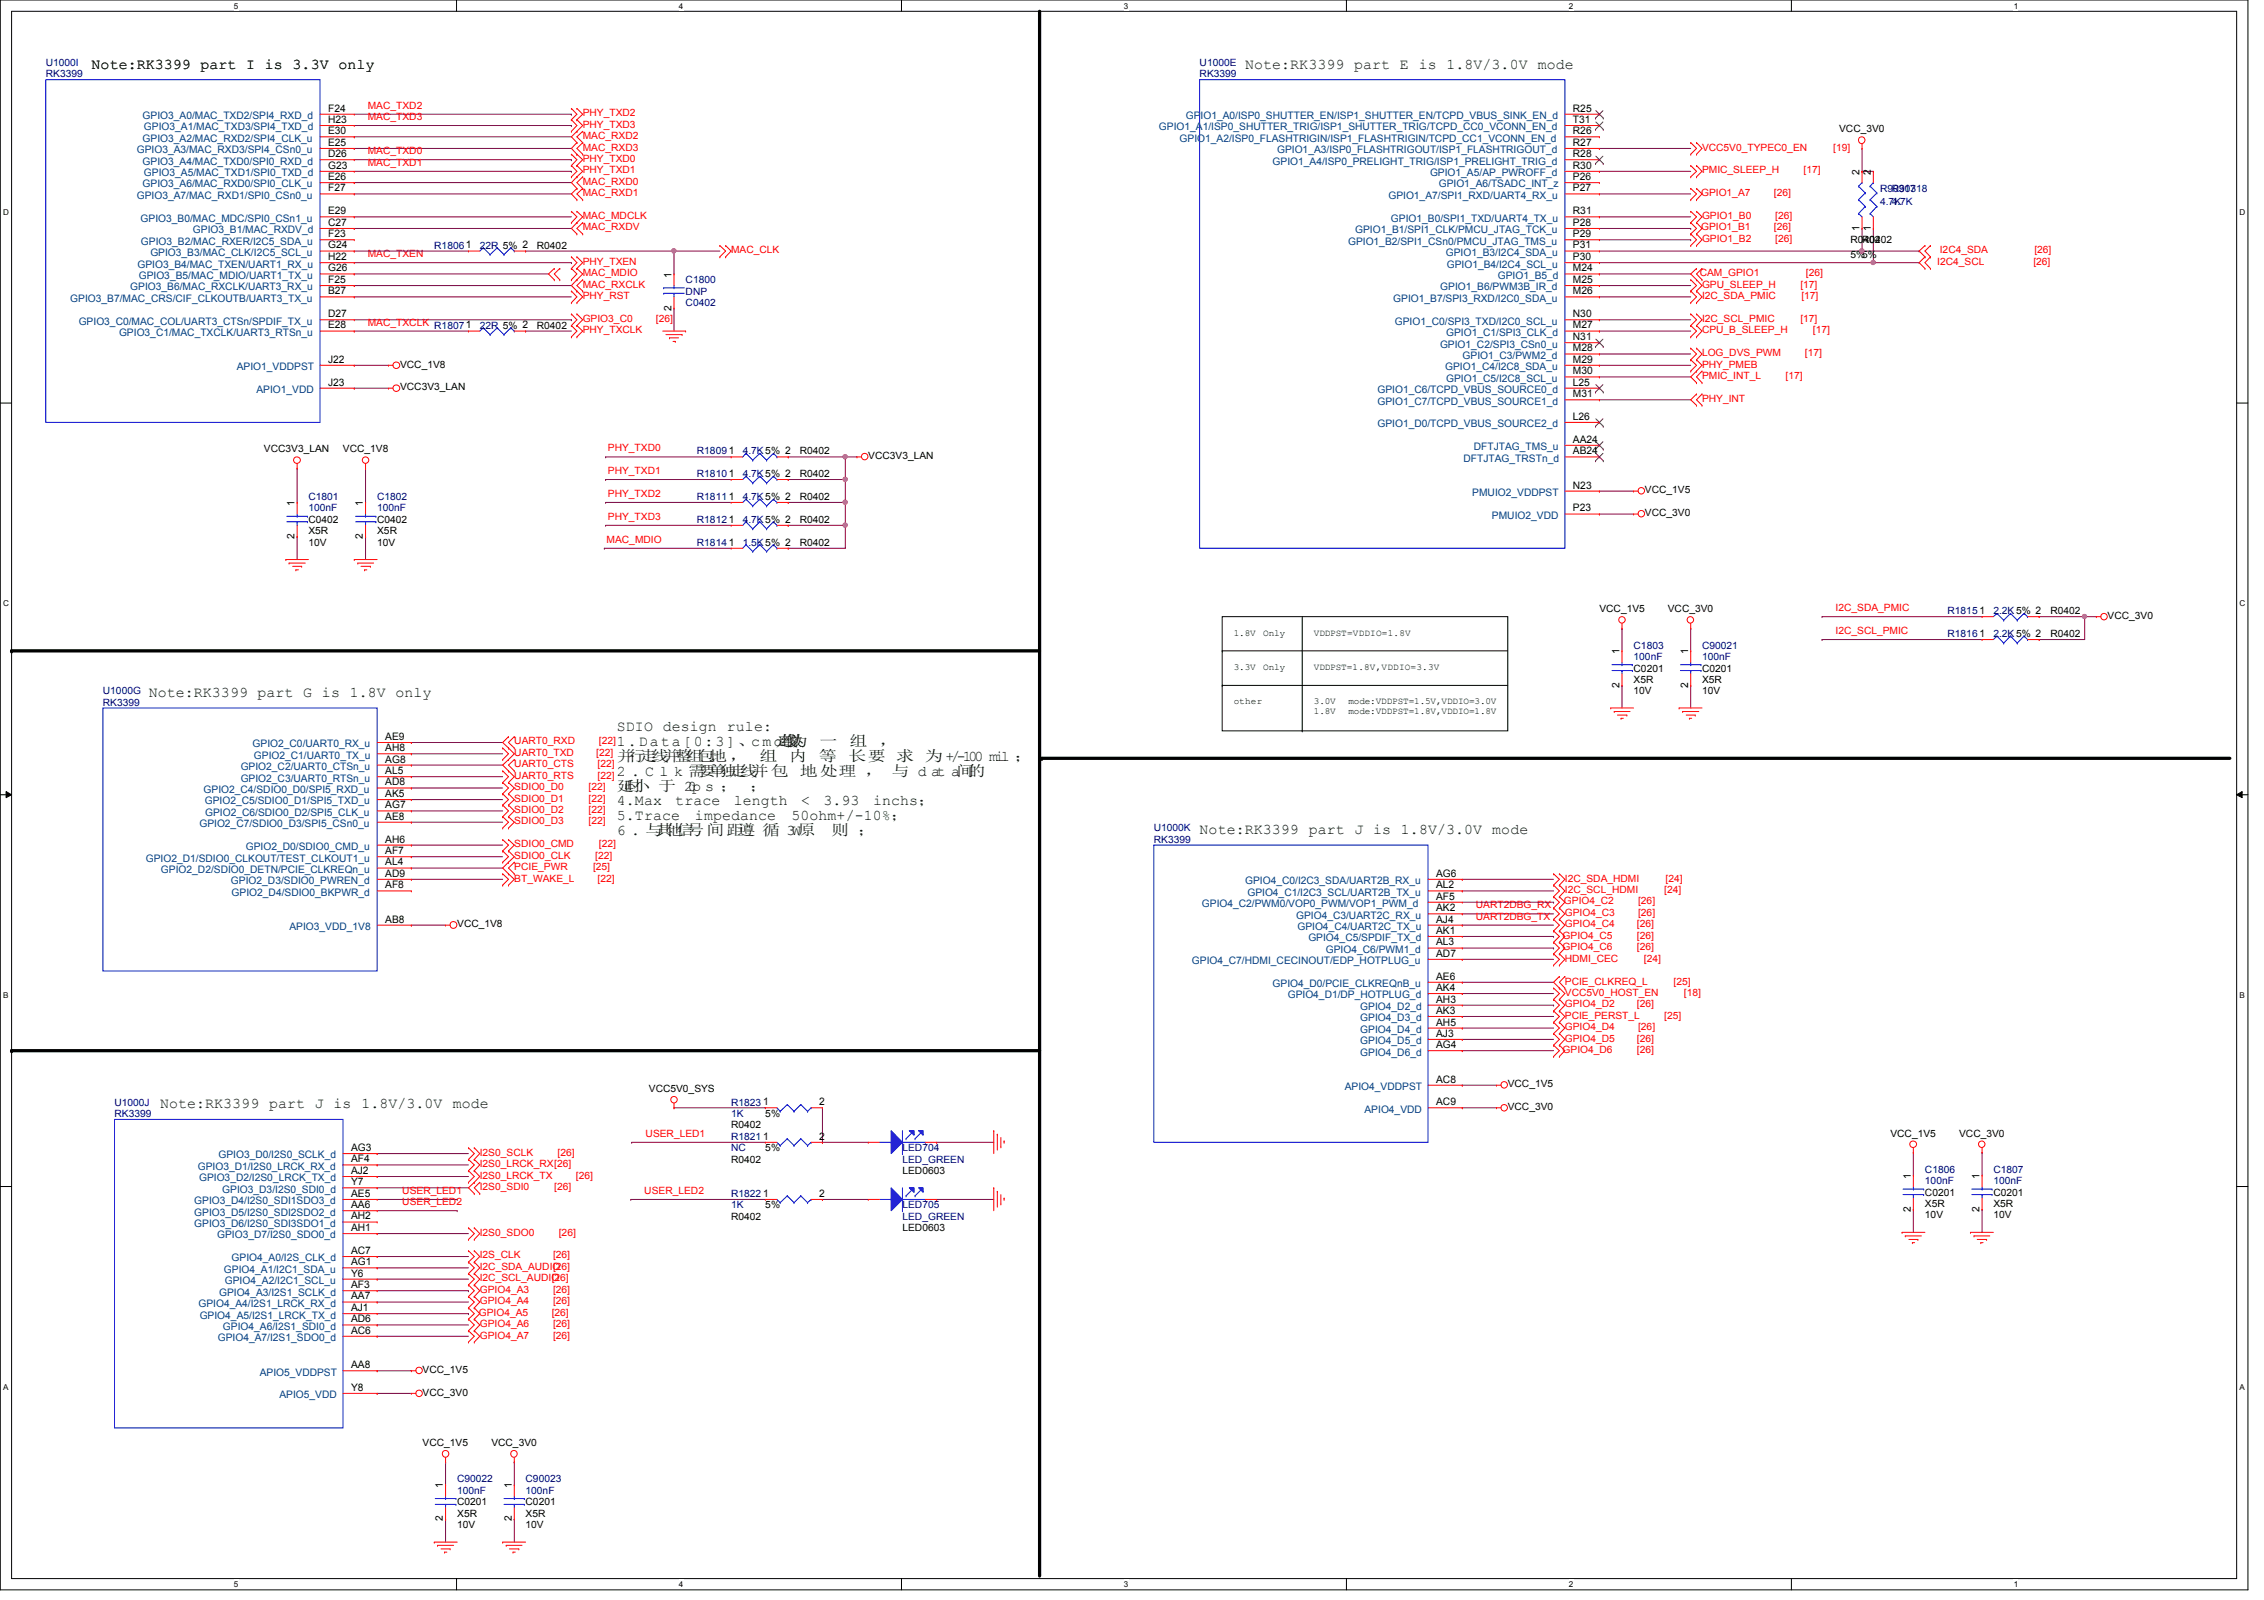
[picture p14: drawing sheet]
<svg xmlns="http://www.w3.org/2000/svg" width="297mm" height="210mm" viewBox="0 0 297 210" stroke-linecap="round" stroke-linejoin="round" font-family="sans-serif">
<defs><g id="words">
<g font-size="1.9" fill="#004000">
<text x="12" y="9">Note:RK3399 part I is 3.3V only</text>
<text x="163.4" y="9">Note:RK3399 part E is 1.8V/3.0V mode</text>
<text x="19.5" y="91.4">Note:RK3399 part G is 1.8V only</text>
<text x="80.9" y="95.9">SDIO design rule:</text>
<text x="80.9" y="97.9">1.Data[0:3]、cmd走走</text>
<text x="80.9" y="101.8">2 . C l k 需 需 走 并并</text>
<text x="80.9" y="99.8">并</text>
<text x="82.4" y="99.8">并走走并并走并并 ，</text>
<text x="91.6" y="101.8">组 需 走</text>
<text x="99.6" y="99.8">走</text>
<text x="102.4" y="97.9">走</text>
<text x="103" y="97.9">走</text>
<text x="103.5" y="99.8">组</text>
<text x="104.9" y="101.8">并需需 ， 与 d at a关</text>
<text x="107.4" y="99.8">组</text>
<text x="107.5" y="97.9">走</text>
<text x="111.3" y="99.8">组组 组 走 +/-100 mil ；</text>
<text x="111.5" y="97.9">走</text>
<text x="115.4" y="97.9">，</text>
<text x="127" y="101.8">间</text>
<text x="80.9" y="103.7">延延 用 20p s ；</text>
<text x="80.9" y="105.7">4.Max</text>
<text x="80.9" y="107.6">5.Trace</text>
<text x="82" y="103.7">关</text>
<text x="88.6" y="105.7">trace</text>
<text x="91.2" y="107.6">impedance</text>
<text x="96.3" y="105.7">length</text>
<text x="98.4" y="103.7">；</text>
<text x="103.8" y="107.6">50ohm+/-10%；</text>
<text x="105.1" y="105.7">&lt;</text>
<text x="108" y="105.7">3.93</text>
<text x="114.6" y="105.7">inchs；</text>
<text x="80.9" y="109.6">6 . 与 与 与关与</text>
<text x="86" y="109.6">与 与</text>
<text x="96.8" y="109.6">与 与 3W原</text>
<text x="109" y="109.6">原 ；</text>
<text x="157.4" y="109.4">Note:RK3399 part J is 1.8V/3.0V mode</text>
<text x="21" y="145.4">Note:RK3399 part J is 1.8V/3.0V mode</text>
</g>
<g font-size="1.4" fill="#004080">
<text x="18.7" y="15.6">GPIO3_A0/MAC_TXD2/SPI4_RXD_d</text>
<text x="18.9" y="17.1">GPIO3_A1/MAC_TXD3/SPI4_TXD_d</text>
<text x="152.1" y="17.1">GPIO1_A1/ISP0_SHUTTER_TRIG/ISP1_SHUTTER_TRIG/TCPD_CC0_VCONN_EN_d</text>
<text x="155.6" y="15.6">GPIO1_A0/ISP0_SHUTTER_EN/ISP1_SHUTTER_EN/TCPD_VBUS_SINK_EN_d</text>
<text x="17.9" y="20.1">GPIO3_A3/MAC_RXD3/SPI4_CSn0_u</text>
<text x="18.7" y="21.6">GPIO3_A4/MAC_TXD0/SPI0_RXD_d</text>
<text x="18.7" y="18.6">GPIO3_A2/MAC_RXD2/SPI4_CLK_u</text>
<text x="18.9" y="23.1">GPIO3_A5/MAC_TXD1/SPI0_TXD_d</text>
<text x="154.8" y="18.6">GPIO1_A2/ISP0_FLASHTRIGIN/ISP1_FLASHTRIGIN/TCPD_CC1_VCONN_EN_d</text>
<text x="167" y="21.6">GPIO1_A4/ISP0_PRELIGHT_TRIG/ISP1_PRELIGHT_TRIG_d</text>
<text x="167.6" y="20.1">GPIO1_A3/ISP0_FLASHTRIGOUT/ISP1_FLASHTRIGOUT_d</text>
<text x="187.6" y="23.1">GPIO1_A5/AP_PWROFF_d</text>
<text x="17.9" y="26.1">GPIO3_A7/MAC_RXD1/SPI0_CSn0_u</text>
<text x="18.5" y="29.1">GPIO3_B0/MAC_MDC/SPI0_CSn1_u</text>
<text x="18.7" y="24.6">GPIO3_A6/MAC_RXD0/SPI0_CLK_u</text>
<text x="182.2" y="26.1">GPIO1_A7/SPI1_RXD/UART4_RX_u</text>
<text x="182.5" y="29.1">GPIO1_B0/SPI1_TXD/UART4_TX_u</text>
<text x="188.8" y="24.6">GPIO1_A6/TSADC_INT_z</text>
<text x="18" y="35.1">GPIO3_B4/MAC_TXEN/UART1_RX_u</text>
<text x="18.5" y="32.1">GPIO3_B2/MAC_RXER/I2C5_SDA_u</text>
<text x="19.7" y="33.6">GPIO3_B3/MAC_CLK/I2C5_SCL_u</text>
<text x="25.3" y="30.6">GPIO3_B1/MAC_RXDV_d</text>
<text x="176.9" y="32.1">GPIO1_B2/SPI1_CSn0/PMCU_JTAG_TMS_u</text>
<text x="177.8" y="30.6">GPIO1_B1/SPI1_CLK/PMCU_JTAG_TCK_u</text>
<text x="189.7" y="33.6">GPIO1_B3/I2C4_SDA_u</text>
<text x="189.8" y="35.1">GPIO1_B4/I2C4_SCL_u</text>
<text x="9.2" y="39.6">GPIO3_B7/MAC_CRS/CIF_CLKOUTB/UART3_TX_u</text>
<text x="17.1" y="38.1">GPIO3_B6/MAC_RXCLK/UART3_RX_u</text>
<text x="18.2" y="36.6">GPIO3_B5/MAC_MDIO/UART1_TX_u</text>
<text x="182.8" y="39.6">GPIO1_B7/SPI3_RXD/I2C0_SDA_u</text>
<text x="189" y="38.1">GPIO1_B6/PWM3B_IR_d</text>
<text x="196.5" y="36.6">GPIO1_B5_d</text>
<text x="10.3" y="42.6">GPIO3_C0/MAC_COL/UART3_CTSn/SPDIF_TX_u</text>
<text x="15.6" y="44.1">GPIO3_C1/MAC_TXCLK/UART3_RTSn_u</text>
<text x="183" y="42.6">GPIO1_C0/SPI3_TXD/I2C0_SCL_u</text>
<text x="188.9" y="45.6">GPIO1_C2/SPI3_CSn0_u</text>
<text x="189.7" y="44.1">GPIO1_C1/SPI3_CLK_d</text>
<text x="191.9" y="47.1">GPIO1_C3/PWM2_d</text>
<text x="31.1" y="48.6">APIO1_VDDPST</text>
<text x="33.7" y="51.6">APIO1_VDD</text>
<text x="180.7" y="51.6">GPIO1_C6/TCPD_VBUS_SOURCE0_d</text>
<text x="180.7" y="53.1">GPIO1_C7/TCPD_VBUS_SOURCE1_d</text>
<text x="189.6" y="48.6">GPIO1_C4/I2C8_SDA_u</text>
<text x="189.7" y="50.1">GPIO1_C5/I2C8_SCL_u</text>
<text x="180.7" y="56">GPIO1_D0/TCPD_VBUS_SOURCE2_d</text>
<text x="193.4" y="59.1">DFTJTAG_TMS_u</text>
<text x="192" y="60.6">DFTJTAG_TRSTn_d</text>
<text x="193.2" y="65.1">PMUIO2_VDDPST</text>
<text x="195.7" y="68.1">PMUIO2_VDD</text>
<text x="31.6" y="101">GPIO2_C2/UART0_CTSn_u</text>
<text x="33.1" y="98">GPIO2_C0/UART0_RX_u</text>
<text x="33.3" y="99.5">GPIO2_C1/UART0_TX_u</text>
<text x="26.7" y="104">GPIO2_C4/SDIO0_D0/SPI5_RXD_u</text>
<text x="26.9" y="105.5">GPIO2_C5/SDIO0_D1/SPI5_TXD_u</text>
<text x="26.9" y="107">GPIO2_C6/SDIO0_D2/SPI5_CLK_u</text>
<text x="31.6" y="102.5">GPIO2_C3/UART0_RTSn_u</text>
<text x="19.1" y="113">GPIO2_D1/SDIO0_CLKOUT/TEST_CLKOUT1_u</text>
<text x="26.2" y="108.5">GPIO2_C7/SDIO0_D3/SPI5_CSn0_u</text>
<text x="32.3" y="111.5">GPIO2_D0/SDIO0_CMD_u</text>
<text x="21.1" y="114.5">GPIO2_D2/SDIO0_DETN/PCIE_CLKREQn_u</text>
<text x="30.3" y="116">GPIO2_D3/SDIO0_PWREN_d</text>
<text x="30.4" y="117.5">GPIO2_D4/SDIO0_BKPWR_d</text>
<text x="157.7" y="119">GPIO4_C2/PWM0/VOP0_PWM/VOP1_PWM_d</text>
<text x="163.4" y="116">GPIO4_C0/I2C3_SDA/UART2B_RX_u</text>
<text x="163.7" y="117.5">GPIO4_C1/I2C3_SCL/UART2B_TX_u</text>
<text x="38" y="122">APIO3_VDD_1V8</text>
<text x="170" y="120.5">GPIO4_C3/UART2C_RX_u</text>
<text x="170.2" y="122">GPIO4_C4/UART2C_TX_u</text>
<text x="171.7" y="123.5">GPIO4_C5/SPDIF_TX_d</text>
<text x="173.9" y="125">GPIO4_C6/PWM1_d</text>
<text x="156.4" y="126.5">GPIO4_C7/HDMI_CECINOUT/EDP_HOTPLUG_u</text>
<text x="167" y="129.5">GPIO4_D0/PCIE_CLKREQnB_u</text>
<text x="168.9" y="131">GPIO4_D1/DP_HOTPLUG_d</text>
<text x="178.5" y="132.5">GPIO4_D2_d</text>
<text x="178.5" y="134">GPIO4_D3_d</text>
<text x="178.5" y="135.5">GPIO4_D4_d</text>
<text x="178.5" y="137">GPIO4_D5_d</text>
<text x="176.4" y="143">APIO4_VDDPST</text>
<text x="178.5" y="138.5">GPIO4_D6_d</text>
<text x="179" y="146">APIO4_VDD</text>
<text x="25.9" y="153.5">GPIO3_D1/I2S0_LRCK_RX_d</text>
<text x="26.1" y="155">GPIO3_D2/I2S0_LRCK_TX_d</text>
<text x="28.7" y="152">GPIO3_D0/I2S0_SCLK_d</text>
<text x="25.5" y="158">GPIO3_D4/I2S0_SDI1SDO3_d</text>
<text x="25.5" y="159.5">GPIO3_D5/I2S0_SDI2SDO2_d</text>
<text x="25.5" y="161">GPIO3_D6/I2S0_SDI3SDO1_d</text>
<text x="29.2" y="156.5">GPIO3_D3/I2S0_SDI0_d</text>
<text x="28.5" y="162.5">GPIO3_D7/I2S0_SDO0_d</text>
<text x="29.4" y="167">GPIO4_A1/I2C1_SDA_u</text>
<text x="30.4" y="165.5">GPIO4_A0/I2S_CLK_d</text>
<text x="26" y="171.4">GPIO4_A4/I2S1_LRCK_RX_d</text>
<text x="26.2" y="173">GPIO4_A5/I2S1_LRCK_TX_d</text>
<text x="28.7" y="170">GPIO4_A3/I2S1_SCLK_d</text>
<text x="29.5" y="168.4">GPIO4_A2/I2C1_SCL_u</text>
<text x="28.6" y="175.9">GPIO4_A7/I2S1_SDO0_d</text>
<text x="29.2" y="174.5">GPIO4_A6/I2S1_SDI0_d</text>
<text x="34.1" y="180.5">APIO5_VDDPST</text>
<text x="36.7" y="183.4">APIO5_VDD</text>
</g>
<g font-size="1.4">
<text x="43" y="17.6">E30</text>
<text x="43" y="16.1">H23</text>
<text x="43" y="14.6">F24</text>
<text x="206.4" y="14.6">R25</text>
<text x="206.4" y="16.1">T31</text>
<text x="206.4" y="17.6">R26</text>
<text x="43" y="23.6">E26</text>
<text x="43" y="22.1">G23</text>
<text x="43" y="20.6">D26</text>
<text x="43" y="19.1">E25</text>
<text x="206.4" y="19.1">R27</text>
<text x="206.4" y="20.6">R28</text>
<text x="206.4" y="22.1">R30</text>
<text x="206.4" y="23.6">P26</text>
<text x="244" y="22.9" transform="rotate(-90 244 22.9)">2</text>
<text x="245.4" y="22.9" transform="rotate(-90 245.4 22.9)">2</text>
<text x="43" y="29.6">C27</text>
<text x="43" y="28.1">E29</text>
<text x="43" y="25.1">F27</text>
<text x="206.4" y="25.1">P27</text>
<text x="206.4" y="28.1">R31</text>
<text x="206.4" y="29.6">P28</text>
<text x="43" y="35.6">G26</text>
<text x="43" y="34.1">H22</text>
<text x="43" y="32.6">G24</text>
<text x="43" y="31.1">F23</text>
<text x="206.4" y="31.1">P29</text>
<text x="206.4" y="32.6">P31</text>
<text x="206.4" y="34.1">P30</text>
<text x="206.4" y="35.6">M24</text>
<text x="244" y="30.3" transform="rotate(-90 244 30.3)">1</text>
<text x="245.4" y="30.3" transform="rotate(-90 245.4 30.3)">1</text>
<text x="43" y="41.6">D27</text>
<text x="43" y="38.6">B27</text>
<text x="43" y="37.1">F25</text>
<text x="88.1" y="40.8" transform="rotate(-90 88.1 40.8)">2</text>
<text x="88.1" y="36.4" transform="rotate(-90 88.1 36.4)">1</text>
<text x="206.4" y="41.6">N30</text>
<text x="206.4" y="38.6">M26</text>
<text x="206.4" y="37.1">M25</text>
<text x="43" y="43.1">E28</text>
<text x="43" y="47.6">J22</text>
<text x="206.4" y="43.1">M27</text>
<text x="206.4" y="44.6">N31</text>
<text x="206.4" y="46.1">M28</text>
<text x="206.4" y="47.6">M29</text>
<text x="43" y="50.6">J23</text>
<text x="206.4" y="49.1">M30</text>
<text x="206.4" y="50.6">L25</text>
<text x="206.4" y="52.1">M31</text>
<text x="95.6" y="59.6">1</text>
<text x="206.4" y="55.1">L26</text>
<text x="206.4" y="58.1">AA24</text>
<text x="206.4" y="59.6">AB24</text>
<text x="95.6" y="62.6">1</text>
<text x="95.6" y="65.6">1</text>
<text x="206.4" y="64.1">N23</text>
<text x="38.6" y="70.7" transform="rotate(-90 38.6 70.7)">2</text>
<text x="38.6" y="66.4" transform="rotate(-90 38.6 66.4)">1</text>
<text x="47.6" y="70.7" transform="rotate(-90 47.6 70.7)">2</text>
<text x="47.6" y="66.4" transform="rotate(-90 47.6 66.4)">1</text>
<text x="95.6" y="68.6">1</text>
<text x="95.6" y="71.6">1</text>
<text x="206.4" y="67.1">P23</text>
<text x="259.7" y="80.6">1</text>
<text x="259.7" y="83.6">1</text>
<text x="212.5" y="85.9" transform="rotate(-90 212.5 85.9)">1</text>
<text x="221.5" y="85.9" transform="rotate(-90 221.5 85.9)">1</text>
<text x="212.5" y="90.2" transform="rotate(-90 212.5 90.2)">2</text>
<text x="221.5" y="90.2" transform="rotate(-90 221.5 90.2)">2</text>
<text x="50.5" y="97.1">AE9</text>
<text x="50.5" y="98.6">AH8</text>
<text x="50.5" y="100">AG8</text>
<text x="50.5" y="101.6">AL5</text>
<text x="50.5" y="103">AD8</text>
<text x="50.5" y="104.6">AK5</text>
<text x="50.5" y="106">AG7</text>
<text x="50.5" y="107.5">AE8</text>
<text x="50.5" y="110.5">AH6</text>
<text x="50.5" y="112.1">AF7</text>
<text x="50.5" y="113.5">AL4</text>
<text x="50.5" y="115">AD9</text>
<text x="50.5" y="116.5">AF8</text>
<text x="188.4" y="115">AG6</text>
<text x="188.4" y="116.5">AL2</text>
<text x="188.4" y="118">AF5</text>
<text x="188.4" y="119.5">AK2</text>
<text x="50.5" y="121">AB8</text>
<text x="188.4" y="121">AJ4</text>
<text x="188.4" y="122.5">AK1</text>
<text x="188.4" y="124">AL3</text>
<text x="188.4" y="125.5">AD7</text>
<text x="188.4" y="128.5">AE6</text>
<text x="188.4" y="130">AK4</text>
<text x="188.4" y="131.5">AH3</text>
<text x="188.4" y="133">AK3</text>
<text x="188.4" y="134.5">AH5</text>
<text x="188.4" y="136">AJ3</text>
<text x="188.4" y="137.5">AG4</text>
<text x="188.4" y="142">AC8</text>
<text x="100.1" y="145">1</text>
<text x="100.1" y="149.5">1</text>
<text x="107.5" y="145">2</text>
<text x="107.5" y="149.5">2</text>
<text x="188.4" y="145">AC9</text>
<text x="46.1" y="151">AG3</text>
<text x="46.1" y="152.5">AF4</text>
<text x="46.1" y="154">AJ2</text>
<text x="46.1" y="155.5">Y7</text>
<text x="250.7" y="154.6" transform="rotate(-90 250.7 154.6)">1</text>
<text x="259.7" y="154.6" transform="rotate(-90 259.7 154.6)">1</text>
<text x="46.1" y="157">AE5</text>
<text x="46.1" y="158.5">AA6</text>
<text x="46.1" y="160">AH2</text>
<text x="46.1" y="161.5">AH1</text>
<text x="100.1" y="157">1</text>
<text x="107.5" y="157">2</text>
<text x="250.7" y="159" transform="rotate(-90 250.7 159)">2</text>
<text x="259.7" y="159" transform="rotate(-90 259.7 159)">2</text>
<text x="46.1" y="164.5">AC7</text>
<text x="46.1" y="166">AG1</text>
<text x="46.1" y="167.5">Y6</text>
<text x="46.1" y="169">AF3</text>
<text x="46.1" y="170.5">AA7</text>
<text x="46.1" y="172">AJ1</text>
<text x="46.1" y="173.5">AD6</text>
<text x="46.1" y="179.5">AA8</text>
<text x="46.1" y="175">AC6</text>
<text x="46.1" y="182.5">Y8</text>
<text x="58.1" y="195.2" transform="rotate(-90 58.1 195.2)">1</text>
<text x="67.1" y="195.2" transform="rotate(-90 67.1 195.2)">1</text>
<text x="58.1" y="199.6" transform="rotate(-90 58.1 199.6)">2</text>
<text x="67.1" y="199.6" transform="rotate(-90 67.1 199.6)">2</text>
</g>
<g font-size="1.3" fill="#000080">
<text x="6" y="8.7">U1000I</text>
<text x="6" y="10.2">RK3399</text>
<text x="157.4" y="8.7">U1000E</text>
<text x="157.4" y="10.2">RK3399</text>
<text x="246.7" y="25.1">R90317</text>
<text x="246.7" y="26.9">4.7K</text>
<text x="248.2" y="25.1">R90318</text>
<text x="248.2" y="26.9">4.7K</text>
<text x="57" y="32.6">R18061</text>
<text x="62.9" y="32.6">22R 5% 2</text>
<text x="90" y="37.1">C1800</text>
<text x="90" y="38.7">DNP</text>
<text x="90" y="40.1">C0402</text>
<text x="57" y="43.1">R18071</text>
<text x="62.9" y="43.1">22R 5% 2</text>
<text x="91.4" y="59.6">R1809</text>
<text x="97.4" y="59.6">4.7K5% 2</text>
<text x="40.5" y="65.6">C1801</text>
<text x="49.5" y="65.6">C1802</text>
<text x="91.4" y="62.6">R1810</text>
<text x="91.4" y="65.6">R1811</text>
<text x="97.4" y="62.6">4.7K5% 2</text>
<text x="97.4" y="65.6">4.7K5% 2</text>
<text x="40.5" y="67.1">100nF</text>
<text x="49.5" y="67.1">100nF</text>
<text x="91.4" y="68.6">R1812</text>
<text x="91.4" y="71.6">R1814</text>
<text x="97.4" y="68.6">4.7K5% 2</text>
<text x="97.4" y="71.6">1.5K5% 2</text>
<text x="255.5" y="80.6">R1815</text>
<text x="255.5" y="83.6">R1816</text>
<text x="261.5" y="80.6">2.2K 5% 2</text>
<text x="261.5" y="83.6">2.2K 5% 2</text>
<text x="214.3" y="85.1">C1803</text>
<text x="214.3" y="86.6">100nF</text>
<text x="223.3" y="85.1">C90021</text>
<text x="223.3" y="86.6">100nF</text>
<text x="13.5" y="91.1">U1000G</text>
<text x="13.5" y="92.6">RK3399</text>
<text x="151.4" y="109.1">U1000K</text>
<text x="151.4" y="110.6">RK3399</text>
<text x="15" y="145">U1000J</text>
<text x="15" y="146.5">RK3399</text>
<text x="95.9" y="145">R1823</text>
<text x="95.9" y="146.5">1K</text>
<text x="95.9" y="149.5">R1821</text>
<text x="95.9" y="151">NC</text>
<text x="118.4" y="151">LED704</text>
<text x="118.4" y="152.5">LED_GREEN</text>
<text x="252.6" y="153.9">C1806</text>
<text x="252.6" y="155.4">100nF</text>
<text x="261.5" y="153.9">C1807</text>
<text x="261.5" y="155.4">100nF</text>
<text x="95.9" y="157">R1822</text>
<text x="95.9" y="158.5">1K</text>
<text x="118.4" y="158.5">LED705</text>
<text x="118.4" y="160">LED_GREEN</text>
<text x="60" y="194.5">C90022</text>
<text x="60" y="196">100nF</text>
<text x="69" y="194.5">C90023</text>
<text x="69" y="196">100nF</text>
</g>
<g font-size="1.3" fill="#f00">
<text x="48.3" y="14.3">MAC_TXD2</text>
<text x="48.3" y="15.7">MAC_TXD3</text>
<text x="76.5" y="16.8">PHY_TXD3</text>
<text x="76.5" y="15.2">PHY_TXD2</text>
<text x="48.3" y="20.2">MAC_TXD0</text>
<text x="48.3" y="21.8">MAC_TXD1</text>
<text x="76.5" y="22.7">PHY_TXD1</text>
<text x="76.5" y="21.3">PHY_TXD0</text>
<text x="76.5" y="18.2">MAC_RXD2</text>
<text x="76.5" y="19.8">MAC_RXD3</text>
<text x="223.3" y="22.7">PMIC_SLEEP_H</text>
<text x="223.3" y="19.8">VCC5V0_TYPEC0_EN</text>
<text x="236.6" y="22.7">[17]</text>
<text x="240.5" y="19.8">[19]</text>
<text x="76.5" y="28.7">MAC_MDCLK</text>
<text x="76.5" y="24.3">MAC_RXD0</text>
<text x="76.5" y="25.7">MAC_RXD1</text>
<text x="223.2" y="25.7">GPIO1_A7</text>
<text x="223.3" y="28.7">GPIO1_B0</text>
<text x="232.7" y="25.7">[26]</text>
<text x="232.9" y="28.7">[26]</text>
<text x="48.3" y="33.7">MAC_TXEN</text>
<text x="76.5" y="34.8">PHY_TXEN</text>
<text x="76.5" y="30.2">MAC_RXDV</text>
<text x="95.9" y="33.2">MAC_CLK</text>
<text x="223.2" y="30.2">GPIO1_B1</text>
<text x="223.3" y="31.7">GPIO1_B2</text>
<text x="232.7" y="30.2">[26]</text>
<text x="232.9" y="31.7">[26]</text>
<text x="254.2" y="34.8">I2C4_SCL</text>
<text x="254.5" y="33.2">I2C4_SDA</text>
<text x="266.8" y="34.8">[26]</text>
<text x="266.9" y="33.2">[26]</text>
<text x="76.5" y="36.2">MAC_MDIO</text>
<text x="76.5" y="37.7">MAC_RXCLK</text>
<text x="76.5" y="39.2">PHY_RST</text>
<text x="223" y="36.2">CAM_GPIO1</text>
<text x="223.3" y="39.2">I2C_SDA_PMIC</text>
<text x="223.3" y="37.7">GPU_SLEEP_H</text>
<text x="236.2" y="37.7">[17]</text>
<text x="236.3" y="39.2">[17]</text>
<text x="236.9" y="36.2">[26]</text>
<text x="48.3" y="42.7">MAC_TXCLK</text>
<text x="76.5" y="42.2">GPIO3_C0</text>
<text x="76.5" y="43.7">PHY_TXCLK</text>
<text x="86.1" y="42.2">[26]</text>
<text x="223.3" y="42.2">I2C_SCL_PMIC</text>
<text x="223.3" y="46.7">LOG_DVS_PWM</text>
<text x="223.3" y="43.7">CPU_B_SLEEP_H</text>
<text x="236.2" y="42.2">[17]</text>
<text x="236.8" y="46.7">[17]</text>
<text x="237.9" y="43.7">[17]</text>
<text x="223.3" y="49.7">PMIC_INT_L</text>
<text x="223.3" y="48.2">PHY_PMEB</text>
<text x="223.3" y="52.7">PHY_INT</text>
<text x="234.3" y="49.7">[17]</text>
<text x="79.8" y="59.2">PHY_TXD0</text>
<text x="79.8" y="65.2">PHY_TXD2</text>
<text x="79.8" y="62.2">PHY_TXD1</text>
<text x="79.6" y="71.2">MAC_MDIO</text>
<text x="79.8" y="68.2">PHY_TXD3</text>
<text x="240.8" y="80.2">I2C_SDA_PMIC</text>
<text x="240.8" y="83.2">I2C_SCL_PMIC</text>
<text x="67.5" y="99.2">UART0_TXD</text>
<text x="67.5" y="97.7">UART0_RXD</text>
<text x="67.5" y="100.7">UART0_CTS</text>
<text x="78.2" y="99.2">[22]</text>
<text x="78.4" y="100.7">[22]</text>
<text x="78.6" y="97.7">[22]</text>
<text x="67.5" y="103.7">SDIO0_D0</text>
<text x="67.5" y="105.2">SDIO0_D1</text>
<text x="67.5" y="106.7">SDIO0_D2</text>
<text x="67.5" y="102.2">UART0_RTS</text>
<text x="77.2" y="103.7">[22]</text>
<text x="77.2" y="105.2">[22]</text>
<text x="77.2" y="106.7">[22]</text>
<text x="78.4" y="102.2">[22]</text>
<text x="67.5" y="111.2">SDIO0_CMD</text>
<text x="67.5" y="112.6">SDIO0_CLK</text>
<text x="67.5" y="108.2">SDIO0_D3</text>
<text x="77.2" y="108.2">[22]</text>
<text x="78.1" y="112.6">[22]</text>
<text x="78.6" y="111.2">[22]</text>
<text x="67.5" y="115.7">BT_WAKE_L</text>
<text x="67.5" y="114.2">PCIE_PWR</text>
<text x="77.8" y="114.2">[25]</text>
<text x="78.4" y="115.7">[22]</text>
<text x="193.6" y="119.2">UART2DBG_RX</text>
<text x="205.2" y="118.7">GPIO4_C2</text>
<text x="205.3" y="115.7">I2C_SDA_HDMI</text>
<text x="205.3" y="117.2">I2C_SCL_HDMI</text>
<text x="214.9" y="118.7">[26]</text>
<text x="218.4" y="117.2">[24]</text>
<text x="218.5" y="115.7">[24]</text>
<text x="193.6" y="120.6">UART2DBG_TX</text>
<text x="205" y="124.7">GPIO4_C6</text>
<text x="205" y="123.1">GPIO4_C5</text>
<text x="205.3" y="120.1">GPIO4_C3</text>
<text x="205.3" y="121.7">GPIO4_C4</text>
<text x="214.8" y="124.7">[26]</text>
<text x="214.8" y="123.1">[26]</text>
<text x="214.8" y="121.7">[26]</text>
<text x="214.9" y="120.1">[26]</text>
<text x="205.3" y="126.2">HDMI_CEC</text>
<text x="205.3" y="130.6">VCC5V0_HOST_EN</text>
<text x="205.3" y="129.2">PCIE_CLKREQ_L</text>
<text x="215.7" y="126.2">[24]</text>
<text x="219.6" y="129.2">[25]</text>
<text x="220.9" y="130.6">[18]</text>
<text x="205.3" y="133.6">PCIE_PERST_L</text>
<text x="205.3" y="132.2">GPIO4_D2</text>
<text x="205.3" y="135.1">GPIO4_D4</text>
<text x="205.3" y="136.7">GPIO4_D5</text>
<text x="214.8" y="132.2">[26]</text>
<text x="214.8" y="136.7">[26]</text>
<text x="214.9" y="135.1">[26]</text>
<text x="218.4" y="133.6">[25]</text>
<text x="205" y="138.1">GPIO4_D6</text>
<text x="214.8" y="138.1">[26]</text>
<text x="84.7" y="149.1">USER_LED1</text>
<text x="62.9" y="151.6">I2S0_SCLK</text>
<text x="62.9" y="154.6">I2S0_LRCK_TX</text>
<text x="62.9" y="153.1">I2S0_LRCK_RX[26]</text>
<text x="73.1" y="151.6">[26]</text>
<text x="75.6" y="154.6">[26]</text>
<text x="52.8" y="156.6">USER_LED1</text>
<text x="52.8" y="158.1">USER_LED2</text>
<text x="62.9" y="156.1">I2S0_SDI0</text>
<text x="72.7" y="156.1">[26]</text>
<text x="84.5" y="156.6">USER_LED2</text>
<text x="62.9" y="166.6">I2C_SDA_AUDIO</text>
<text x="62.9" y="162.1">I2S0_SDO0</text>
<text x="62.9" y="165.1">I2S_CLK</text>
<text x="72.6" y="166.6">[26]</text>
<text x="72.6" y="165.1">[26]</text>
<text x="73.3" y="162.1">[26]</text>
<text x="62.8" y="172.6">GPIO4_A5</text>
<text x="62.9" y="168.1">I2C_SCL_AUDIO</text>
<text x="62.9" y="171.1">GPIO4_A4</text>
<text x="62.9" y="169.6">GPIO4_A3</text>
<text x="72.4" y="168.1">[26]</text>
<text x="72.4" y="172.6">[26]</text>
<text x="72.6" y="171.1">[26]</text>
<text x="72.6" y="169.6">[26]</text>
<text x="62.9" y="174.1">GPIO4_A6</text>
<text x="62.9" y="175.6">GPIO4_A7</text>
<text x="72.6" y="174.1">[26]</text>
<text x="72.6" y="175.6">[26]</text>
</g>
<g font-size="1.3">
<text x="241.3" y="17.4">VCC_3V0</text>
<text x="70.4" y="32.6">R0402</text>
<text x="242.8" y="31.9">R0402</text>
<text x="242.8" y="33.8">5%5%</text>
<text x="244.3" y="31.9">R0402</text>
<text x="70.4" y="43.1">R0402</text>
<text x="52.5" y="51.2">VCC3V3_LAN</text>
<text x="52.5" y="48.2">VCC_1V8</text>
<text x="34.6" y="59.3">VCC3V3_LAN</text>
<text x="45" y="59.3">VCC_1V8</text>
<text x="104.9" y="59.6">R0402</text>
<text x="104.9" y="62.6">R0402</text>
<text x="104.9" y="65.6">R0402</text>
<text x="113.9" y="60.2">VCC3V3_LAN</text>
<text x="215.8" y="64.7">VCC_1V5</text>
<text x="40.5" y="68.6">C0402</text>
<text x="40.5" y="70.1">X5R</text>
<text x="40.5" y="71.6">10V</text>
<text x="49.5" y="68.6">C0402</text>
<text x="49.5" y="70.1">X5R</text>
<text x="49.5" y="71.6">10V</text>
<text x="104.9" y="68.6">R0402</text>
<text x="104.9" y="71.6">R0402</text>
<text x="215.8" y="67.7">VCC_3V0</text>
<text x="209.8" y="80.3">VCC_1V5</text>
<text x="218.8" y="80.3">VCC_3V0</text>
<text x="269" y="80.6">R0402</text>
<text x="269" y="83.6">R0402</text>
<text x="276.5" y="81.2">VCC_3V0</text>
<text x="214.3" y="88.1">C0201</text>
<text x="214.3" y="89.6">X5R</text>
<text x="223.3" y="88.1">C0201</text>
<text x="223.3" y="89.6">X5R</text>
<text x="214.3" y="91.1">10V</text>
<text x="223.3" y="91.1">10V</text>
<text x="60" y="121.7">VCC_1V8</text>
<text x="85.1" y="143.3">VCC5V0_SYS</text>
<text x="197.8" y="142.6">VCC_1V5</text>
<text x="95.9" y="148">R0402</text>
<text x="100.4" y="146.5">5%</text>
<text x="197.8" y="145.6">VCC_3V0</text>
<text x="248" y="149.1">VCC_1V5</text>
<text x="257" y="149.1">VCC_3V0</text>
<text x="95.9" y="152.5">R0402</text>
<text x="100.4" y="151">5%</text>
<text x="118.4" y="154">LED0603</text>
<text x="95.9" y="160">R0402</text>
<text x="100.4" y="158.5">5%</text>
<text x="118.4" y="161.5">LED0603</text>
<text x="252.6" y="156.9">C0201</text>
<text x="252.6" y="158.4">X5R</text>
<text x="252.6" y="159.9">10V</text>
<text x="261.5" y="156.9">C0201</text>
<text x="261.5" y="158.4">X5R</text>
<text x="261.5" y="159.9">10V</text>
<text x="55.5" y="180.1">VCC_1V5</text>
<text x="55.5" y="183.1">VCC_3V0</text>
<text x="55.5" y="189.7">VCC_1V5</text>
<text x="64.5" y="189.7">VCC_3V0</text>
<text x="60" y="197.5">C0201</text>
<text x="69" y="197.5">C0201</text>
<text x="60" y="199">X5R</text>
<text x="60" y="200.5">10V</text>
<text x="69" y="199">X5R</text>
<text x="69" y="200.5">10V</text>
</g>
<g font-size="1.2">
<text x="161.9" y="83.4">1.8V</text>
<text x="165.7" y="83.4">Only</text>
<text x="172.4" y="83.4">VDDPST=VDDIO=1.8V</text>
<text x="161.9" y="87.9">3.3V</text>
<text x="165.7" y="87.9">Only</text>
<text x="172.4" y="87.9">VDDPST=1.8V,VDDIO=3.3V</text>
<text x="161.9" y="92.4">other</text>
<text x="172.4" y="93.6">1.8V</text>
<text x="172.4" y="92.4">3.0V</text>
<text x="176.9" y="93.6">mode:VDDPST=1.8V,VDDIO=1.8V</text>
<text x="176.9" y="92.4">mode:VDDPST=1.5V,VDDIO=3.0V</text>
</g>
<g font-size="1.1">
<text x="30.7" y="1.1">5</text>
<text x="89.1" y="1.1">4</text>
<text x="147.4" y="1.1">3</text>
<text x="205.8" y="1.1">2</text>
<text x="264.2" y="1.1">1</text>
<text x=".4" y="28.2">D</text>
<text x="293.8" y="28.2">D</text>
<text x=".4" y="79.5">C</text>
<text x="293.8" y="79.5">C</text>
<text x=".4" y="130.9">B</text>
<text x="293.8" y="130.9">B</text>
<text x=".4" y="182.3">A</text>
<text x="293.8" y="182.3">A</text>
<text x="30.7" y="208.2">5</text>
<text x="89.1" y="208.2">4</text>
<text x="147.4" y="208.2">3</text>
<text x="205.8" y="208.2">2</text>
<text x="264.2" y="208.2">1</text>
</g>
</g></defs>
<path d="M0 0h294.9v208.6h-294.9zM1.5 1.5h292v205.6h-292z" fill="none" stroke="#000" stroke-width=".13"/>
<g fill="#fff">
<path d="M30.7 .2h.6v1.2h-.6z"/>
<path d="M30.7 207.3h.6v1.1h-.6z"/>
</g>
<path d="M59.9 0v1.5M59.9 207.1v1.5" fill="none" stroke="#000" stroke-width=".13"/>
<g fill="#fff">
<path d="M89.1 .2h.6v1.2h-.6z"/>
<path d="M89.1 207.3h.6v1.1h-.6z"/>
</g>
<path d="M118.3 0v1.5M118.3 207.1v1.5" fill="none" stroke="#000" stroke-width=".13"/>
<g fill="#fff">
<path d="M147.4 .2h.6v1.2h-.6z"/>
<path d="M147.4 207.3h.6v1.1h-.6z"/>
</g>
<path d="M176.7 0v1.5M176.7 207.1v1.5" fill="none" stroke="#000" stroke-width=".13"/>
<g fill="#fff">
<path d="M205.8 .2h.6v1.2h-.6z"/>
<path d="M205.8 207.3h.6v1.1h-.6z"/>
</g>
<path d="M235 0v1.5M235 207.1v1.5" fill="none" stroke="#000" stroke-width=".13"/>
<g fill="#fff">
<path d="M264.2 .2h.6v1.2h-.6z"/>
<path d="M264.2 207.3h.6v1.1h-.6z"/>
<path d="M.4 27.2h.8v1.2h-.8z"/>
<path d="M293.8 27.2h.8v1.2h-.8z"/>
<path d="M.4 78.6h.8v1.2h-.8z"/>
<path d="M293.8 78.6h.8v1.2h-.8z"/>
</g>
<path d="M0 52.9h1.5M293.5 52.9h1.4" fill="none" stroke="#000" stroke-width=".13"/>
<g fill="#fff">
<path d="M.4 130h.7v1.1h-.7z"/>
<path d="M293.8 130h.8v1.1h-.8z"/>
</g>
<path d="M0 104.3h1.5M.8 103.8l.7 .5-.7 .3zM293.5 104.3l.7-.5v.8zM293.5 104.3h1.4" fill="none" stroke="#000" stroke-width=".13"/>
<path d="M.8 103.8l.7 .5-.7 .3zM293.5 104.3l.7-.5v.8z" fill="#000"/>
<g fill="#fff">
<path d="M.4 181.4h.7v1.1h-.7z"/>
<path d="M293.8 181.4h.8v1.1h-.8z"/>
</g>
<path d="M160.4 80.9h37.4v15h-37.4zM160.4 85.4h.1M160.4 89.9h.1M160.4 85.4h37.4M160.4 89.9h37.4M170.9 95.9h.1M170.9 80.9v15M0 155.7h1.5M293.5 155.7h1.4" fill="none" stroke="#000" stroke-width=".13"/>
<path d="M136.4 1.5v205.1M1.5 85.4h134.9M136.7 99.5h155.9M1.5 137.8h134.9" fill="none" stroke="#000" stroke-width=".42"/>
<g fill="#000">
<circle cx="1.5" cy="85.4" r=".21"/>
<circle cx="136.7" cy="99.5" r=".21"/>
<circle cx="1.5" cy="137.8" r=".21"/>
<circle cx="136.4" cy="206.6" r=".21"/>
</g>
<g fill="none" stroke="#800040" stroke-width=".13">
<path d="M209.8 19.5h.1M209.8 19.5h12M209.8 22.5h.1M209.8 38.9h.1M209.8 22.5h12M209.8 38.9h12M209.8 42h.1M209.8 49.4h.1M209.8 42h12M209.8 49.4h12M209.8 67.4h.1M209.8 64.4h.1"/>
<path d="M209.8 67.4h4.5M209.8 64.4h4.5M54 97.4h.1M54 98.9h.1M54 97.4h12M54 98.9h12M212.8 89.9h.1M212.8 82.4h.1M212.8 82.4v3M212.8 89.9v3M239.1 80.9h.1M239.1 83.9h.1"/>
<path d="M239.1 80.9h21M239.1 83.9h21M267.5 80.9h.1M267.5 83.9h.1M267.5 80.9h6M273.5 80.9h.1M273.5 80.9v3h-6M54 101.9h.1M54 100.4h.1M54 103.4h.1M54 104.9h.1M54 106.4h.1"/>
<path d="M54 107.9h.1M54 112.4h.1M54 110.9h.1M54 101.9h12M54 100.4h12M54 103.4h12M54 104.9h12M54 106.4h12M54 107.9h12M54 112.4h12M54 110.9h12M191.9 116.9h.1"/>
<path d="M191.9 115.4h.1M191.9 119.9h.1M191.9 116.9h11.9M191.9 115.4h11.9M191.9 119.9h11.9M54 121.4h.1M54 121.4h4.5M191.9 121.4h.1M191.9 125.9h.1M191.9 130.3h.1M191.9 121.4h11.9M191.9 125.9h11.9"/>
<path d="M191.9 130.3h11.9M191.9 142.4h.1M191.9 145.3h.1M191.9 142.4h4.4M191.9 145.3h4.4M251 158.7h.1M251 151.2h.1M251 151.2v3M251 158.7v3M260.1 158.7h.1M260.1 151.2h.1M260.1 151.2v3"/>
<path d="M260.1 158.7v3"/>
</g>
<circle cx="273.5" cy="80.9" r=".29" fill="#f0f"/>
<circle cx="273.5" cy="80.9" r=".29" fill="none" stroke="#f0f" stroke-width=".13"/>
<g fill="none" stroke="#800040" stroke-width=".13">
<path d="M46.5 17.9h.1M46.5 19.5h.1M46.5 15h28.5M46.5 16.5h28.5M46.5 17.9h28.5M46.5 19.5h28.5M75 15h.1M75 16.5h.1M46.5 37.5h.1M46.5 37.5h28.5M88.4 32.9h.1M88.4 32.9v3"/>
<path d="M88.4 32.9h6M209.8 37.5h.1M209.8 25.4h.1M209.8 28.4h.1M209.8 37.5h12M209.8 25.4h12M209.8 28.4h12M209.8 30h12M209.8 31.5h12M221.8 30h.1M221.8 31.5h.1M46.5 50.9h.1"/>
<path d="M46.5 47.9h.1M46.5 42h28.5M46.5 50.9h4.5M46.5 47.9h4.5M75 42h.1M88.4 40.4h.1M88.4 40.4v3M110.9 59.9h.1M110.9 59.9h1.5M209.8 46.4h.1M209.8 43.4h.1M209.8 46.4h12"/>
<path d="M209.8 43.4h12M39 70.4h.1M39 61.4h.1M39 61.4v4.5M39 70.4v3M48 70.4h.1M48 65.9h.1M48 61.4v4.5M48 70.4v3M103.4 62.9h.1M103.4 62.9h7.5M221.8 89.9h.1"/>
<path d="M221.8 82.4h.1M221.8 82.4v3M221.8 89.9v3M273.5 80.9h.1M273.5 80.9h1.5M54 115.4h.1M54 115.4h12M191.9 118.4h11.9M203.8 118.4h.1M191.9 134.9h.1M191.9 136.4h.1M191.9 137.8h.1"/>
<path d="M191.9 133.3h.1M191.9 134.9h11.9M191.9 136.4h11.9M191.9 137.8h11.9M191.9 133.3h11.9M191.9 124.4h11.9M191.9 131.9h11.9M203.8 124.4h.1M203.8 131.9h.1M49.5 154.3h.1M49.5 151.3h.1M49.5 155.8h.1"/>
<path d="M49.5 152.8h.1M49.5 154.3h12M49.5 151.3h12M49.5 155.8h12M49.5 152.8h12M49.5 157.4h10.5M49.5 158.8h10.5M60 157.4h.1M60 158.8h.1M82.8 157.4h.1M82.8 157.4h17.6M82.9 149.9h.1"/>
<path d="M82.9 149.9h17.5M107.9 149.9h.1M107.9 157.4h.1M107.9 149.9h6M107.9 157.4h6M122.9 149.9h.1M122.9 157.4h.1M122.9 149.9h7.5M122.9 157.4h7.5M49.5 179.8h.1M49.5 166.3h.1M49.5 167.8h.1"/>
<path d="M49.5 164.8h.1M49.5 161.8h.1M49.5 170.8h.1M49.5 173.8h.1M49.5 175.3h.1M49.5 179.8h4.5M49.5 166.3h12M49.5 167.8h12M49.5 164.8h12M49.5 161.8h12M49.5 170.8h12M49.5 173.8h12"/>
<path d="M49.5 175.3h12M49.5 172.3h12M49.5 169.3h12M61.5 172.3h.1M61.5 169.3h.1M49.5 182.8h.1M49.5 182.8h4.5M58.5 199.3h.1M58.5 191.8h.1M58.5 191.8v3M58.5 199.3v3M67.5 199.3h.1"/>
<path d="M67.5 191.8h.1M67.5 191.8v3M67.5 199.3v3"/>
</g>
<circle cx="110.9" cy="59.9" r=".29" fill="#f0f"/>
<circle cx="110.9" cy="59.9" r=".29" fill="none" stroke="#f0f" stroke-width=".13"/>
<path d="M79.5 59.9h.1M79.5 59.9h16.4M103.4 59.9h.1M103.4 59.9h7.5M110.9 59.9h.1M110.9 59.9v3M103.4 65.9h.1M103.4 65.9h7.5M110.9 65.9h.1M110.9 65.9v3" fill="none" stroke="#800040" stroke-width=".13"/>
<circle cx="110.9" cy="68.9" r=".29" fill="#f0f"/>
<circle cx="110.9" cy="68.9" r=".29" fill="none" stroke="#f0f" stroke-width=".13"/>
<circle cx="110.9" cy="65.9" r=".29" fill="#f0f"/>
<circle cx="110.9" cy="65.9" r=".29" fill="none" stroke="#f0f" stroke-width=".13"/>
<path d="M103.4 68.9h.1M103.4 68.9h7.5M110.9 62.9h.1M110.9 62.9v3" fill="none" stroke="#800040" stroke-width=".13"/>
<circle cx="110.9" cy="62.9" r=".29" fill="#f0f"/>
<circle cx="110.9" cy="62.9" r=".29" fill="none" stroke="#f0f" stroke-width=".13"/>
<g fill="none" stroke="#800040" stroke-width=".13">
<path d="M46.5 24h.1M46.5 25.4h.1M46.5 35.9h.1M46.5 32.9h.1M46.5 21h28.5M46.5 22.5h28.5M46.5 34.5h28.5M46.5 24h28.5M46.5 25.4h28.5M46.5 35.9h25.5M46.5 32.9h15M69 32.9h.1"/>
<path d="M69 32.9h19.4M75 21h.1M75 22.5h.1M75 34.5h.1M79.3 71.9h.1M79.3 71.9h16.6M79.5 68.9h.1M79.5 65.9h.1M79.5 62.9h.1M79.5 68.9h16.4M79.5 65.9h16.4M79.5 62.9h16.4"/>
<path d="M103.4 71.9h.1M110.9 68.9h.1M110.9 68.9v3h-7.5"/>
</g>
<circle cx="88.4" cy="32.9" r=".29" fill="#f0f"/>
<circle cx="88.4" cy="32.9" r=".29" fill="none" stroke="#f0f" stroke-width=".13"/>
<path d="M46.5 28.4h.1M46.5 30h.1M46.5 38.9h.1M46.5 28.4h28.5M46.5 30h28.5M46.5 38.9h28.5M209.8 34.5h36M245.8 34.5h.1M46.5 43.4h.1M46.5 43.4h15M69 43.4h.1M69 43.4h6" fill="none" stroke="#800040" stroke-width=".13"/>
<circle cx="245.8" cy="34.4" r=".29" fill="#f0f"/>
<circle cx="245.8" cy="34.4" r=".29" fill="none" stroke="#f0f" stroke-width=".13"/>
<path d="M209.8 32.9h34.5M244.3 32.9h.1" fill="none" stroke="#800040" stroke-width=".13"/>
<circle cx="244.3" cy="32.9" r=".29" fill="#f0f"/>
<circle cx="244.3" cy="32.9" r=".29" fill="none" stroke="#f0f" stroke-width=".13"/>
<g fill="none" stroke="#800040" stroke-width=".13">
<path d="M244.3 19.5v3M209.8 35.9h.1M209.8 35.9h12M244.3 32.9h.1M244.3 22.5h.1M244.3 30v2.9M244.3 32.9h7.5M244.3 22.5h1.5M245.8 34.5h.1M245.8 30v4.5M245.8 34.5h6M251.8 32.9h.1"/>
<path d="M251.8 34.5h.1M209.8 47.9h.1M209.8 52.5h.1M209.8 47.9h12M209.8 52.5h12M54 113.9h.1M54 113.9h12M191.9 128.9h.1M191.9 122.9h11.9M191.9 128.9h11.9M203.8 122.9h.1M88.4 145.3h.1"/>
<path d="M88.4 145.3h12M107.9 149.9h.1M107.9 145.3v4.6"/>
</g>
<g fill="none" stroke="#f00" stroke-width=".13">
<path d="M42 15h4.5M42 16.5h4.5M42 17.9h4.5M42 19.5h4.5M46.5 19.5h.1M46.5 17.9h.1M46.5 16.5h.1M46.5 15h.1M75 17.2h.1M75 15.7h.1M75 14.2h.1M75 15.7l.7 .8-.7 .7"/>
<path d="M75 14.2l.7 .8-.7 .7M75.7 17.2h.1M75.7 15.7h.1M75.7 14.2h.1M75.7 18.7h.1M75.7 15.7l.8 .8-1.5 1.4 .7 .8M75.7 14.2l.8 .8-.8 .7M75.7 18.7l-.7 .8 .7 .7M76.5 18.7h.1M76.5 17.2h.1M76.5 17.2l-.8 .7 .8 .8M76.5 18.7l-.8 .8 .8 .7"/>
<path d="M205.3 15h4.5M205.3 16.5h4.5M205.3 17.9h4.5M205.3 19.5h4.5M209.8 15h.1M209.8 16.5h.1M209.8 17.9h.1M209.8 19.5h.1M221.8 18.7h.1M221.8 18.7l.8 .8-.8 .7M222.6 18.7h.1M222.6 18.7l.7 .8-.7 .7"/>
<path d="M244.3 19.5h.1M244.3 18.9v.6M42 38.9h4.5M42 21h4.5M42 22.5h4.5M42 24h4.5M42 25.4h4.5M42 28.4h4.5M42 30h4.5M42 31.5h4.5M42 32.9h4.5M42 34.5h4.5"/>
<path d="M42 35.9h4.5M42 37.5h4.5M46.5 38.9h.1M46.5 37.5h.1M46.5 35.9h.1M46.5 34.5h.1M46.5 32.9h.1M46.5 31.5h.1M46.5 30h.1M46.5 28.4h.1M46.5 25.4h.1M46.5 24h.1"/>
<path d="M46.5 22.5h.1M46.5 21h.1M61.5 32.9h.1M61.5 32.9h1.4M67.5 32.9h1.5M69 32.9h.1M72.7 35.2h.1M72.7 36.7h.1M72.7 35.2l-.7 .7 .7 .8M73.4 36.7h.1M73.4 35.2h.1M73.4 35.2l-.7 .7 .7 .8"/>
<path d="M75 23.2h.1M75 21.7h.1M75 20.2h.1M75 35.2h.1M75 33.7h.1M75 29.2h.1M75 27.7h.1M75 36.7h.1M75 39.7h.1M75 38.2h.1M75 21.7l.7 .8-.7 .7M75 20.2l.7 .8-.7 .7"/>
<path d="M75 33.7l.7 .8-.7 .7M75 27.7l.7 .7-.7 .8M75 35.2l.7 .7-.7 .8M75 38.2l.7 .7-.7 .8M75.7 23.2h.1M75.7 21.7h.1M75.7 20.2h.1M75.7 35.2h.1M75.7 33.7h.1M75.7 29.2h.1M75.7 27.7h.1M75.7 36.7h.1"/>
<path d="M75.7 24.7h.1M75.7 26.2h.1M75.7 38.2h.1M75.7 30.7h.1M75.7 39.7h.1M75.7 21.7l.8 .8-.8 .7M75.7 20.2l.8 .8-.8 .7M75.7 33.7l.8 .8-.8 .7M75.7 27.7l.8 .7-.8 .8M75.7 35.2l.8 .7-.8 .8M75.7 23.2l-.7 .8 .7 .7M75.7 24.7l-.7 .7 .7 .8"/>
<path d="M75.7 36.7l-.7 .8 1.5 1.4-.8 .8M75.7 29.2l-.7 .8 .7 .7M76.5 20.2h.1M76.5 24.7h.1M76.5 23.2h.1M76.5 26.2h.1M76.5 38.2h.1M76.5 36.7h.1M76.5 30.7h.1M76.5 29.2h.1M76.5 23.2l-.8 .8 .8 .7M76.5 24.7l-.8 .7 .8 .8"/>
<path d="M76.5 36.7l-.8 .8 .8 .7M76.5 29.2l-.8 .8 .8 .7M94.4 33.7h.1M94.4 32.2h.1M94.4 32.2l.8 .7-.8 .8M95.2 33.7h.1M95.2 32.2h.1M95.2 32.2l.7 .7-.7 .8M205.3 38.9h4.5M205.3 21h4.5M205.3 22.5h4.5M205.3 24h4.5"/>
<path d="M205.3 25.4h4.5M205.3 28.4h4.5M205.3 30h4.5M205.3 31.5h4.5M205.3 32.9h4.5M205.3 34.5h4.5M205.3 35.9h4.5M205.3 37.5h4.5M209.8 38.9h.1M209.8 21h.1M209.8 22.5h.1M209.8 24h.1"/>
<path d="M209.8 25.4h.1M209.8 28.4h.1M209.8 30h.1M209.8 31.5h.1M209.8 32.9h.1M209.8 34.5h.1M209.8 35.9h.1M209.8 37.5h.1M221.8 23.2h.1M221.8 21.7h.1M221.8 39.7h.1M221.8 38.2h.1"/>
<path d="M221.8 20.2h.1M221.8 36.7h.1M221.8 29.2h.1M221.8 27.7h.1M221.8 26.2h.1M221.8 24.7h.1M221.8 30.7h.1M221.8 32.2h.1M221.8 21.7l.8 .8-.8 .7M221.8 38.2l.8 .7-.8 .8M221.8 36.7l.8 .8-.8 .7M221.8 27.7l.8 .7-.8 .8"/>
<path d="M221.8 24.7l.8 .7-.8 .8M221.8 29.2l.8 .8-.8 .7M221.8 30.7l.8 .8-.8 .7M222.6 23.2h.1M222.6 21.7h.1M222.6 39.7h.1M222.6 38.2h.1M222.6 20.2h.1M222.6 36.7h.1M222.6 29.2h.1M222.6 27.7h.1M222.6 26.2h.1"/>
<path d="M222.6 24.7h.1M222.6 30.7h.1M222.6 32.2h.1M222.6 35.2h.1M222.6 21.7l.7 .8-.7 .7M222.6 38.2l.7 .7-.7 .8M222.6 36.7l.7 .8-.7 .7M222.6 27.7l.7 .7-.7 .8M222.6 24.7l.7 .7-.7 .8M222.6 29.2l.7 .8-.7 .7M222.6 30.7l.7 .8-.7 .7M222.6 35.2l-.8 .7 .8 .8"/>
<path d="M223.3 36.7h.1M223.3 35.2h.1M223.3 35.2l-.7 .7 .7 .8M245.8 30h.1M245.8 22.5h.1M245.8 22.5v1.5M245.8 28.4v1.6M252.6 33.7h.1M252.6 35.2h.1M252.6 32.2h.1M252.6 33.7l-.8 .8 .8 .7M252.6 32.2l-.8 .7 .8 .8"/>
<path d="M253.3 35.2h.1M253.3 33.7h.1M253.3 32.2h.1M253.3 33.7l-.7 .8 .7 .7M253.3 32.2l-.7 .7 .7 .8M42 50.9h4.5M42 47.9h4.5M42 43.4h4.5M42 42h4.5M46.5 43.4h.1M46.5 42h.1M46.5 50.9h.1"/>
<path d="M46.5 47.9h.1M51 50.9h.1M51 47.9h.1M51 50.9h.6M51 47.9h.6M61.5 43.4h.1M61.5 43.4h1.4M67.5 43.4h1.5M69 43.4h.1M75 42.7h.1M75 41.2h.1M75 44.2h.1"/>
<path d="M75 41.2l.7 .8-.7 .7M75 42.7l.7 .7-.7 .8M75.7 42.7h.1M75.7 41.2h.1M75.7 44.2h.1M75.7 41.2l.8 .8-.8 .7M75.7 42.7l.8 .7-.8 .8M86.9 43.4h3.1M87.4 43.9h2.1M87.8 44.3h.1M87.8 44.3h1.2M88.3 44.8h.3"/>
<path d="M88.6 44.8h.1M89.5 43.9h.1M90 43.4h.1M95.9 59.9h.1M95.9 59.9h1.5M101.9 59.9h1.5M103.4 59.9h.1M112.4 59.9h.1M112.4 59.9h.6M205.3 50.9h4.5M205.3 47.9h4.5M205.3 43.4h4.5"/>
<path d="M205.3 59.9h4.5M205.3 42h4.5M205.3 45h4.5M205.3 46.4h4.5M205.3 49.4h4.5M205.3 52.5h4.5M205.3 55.4h4.5M205.3 58.4h4.5M209.8 42h.1M209.8 43.4h.1M209.8 45h.1M209.8 46.4h.1"/>
<path d="M209.8 47.9h.1M209.8 49.4h.1M209.8 50.9h.1M209.8 52.5h.1M209.8 55.4h.1M209.8 58.4h.1M209.8 59.9h.1M221.8 42.7h.1M221.8 41.2h.1M221.8 47.2h.1M221.8 45.7h.1M221.8 44.2h.1"/>
<path d="M221.8 48.7h.1M221.8 41.2l.8 .8-.8 .7M221.8 45.7l.8 .7-.8 .8M221.8 42.7l.8 .7-.8 .8M221.8 47.2l.8 .7-.8 .8M222.6 42.7h.1M222.6 41.2h.1M222.6 48.7h.1M222.6 50.2h.1M222.6 47.2h.1M222.6 45.7h.1M222.6 44.2h.1"/>
<path d="M222.6 51.7h.1M222.6 53.2h.1M222.6 41.2l.7 .8-.7 .7M222.6 48.7l-.8 .7 .8 .8M222.6 45.7l.7 .7-.7 .8M222.6 42.7l.7 .7-.7 .8M222.6 47.2l.7 .7-.7 .8M222.6 51.7l-.8 .8 .8 .7M223.3 50.2h.1M223.3 48.7h.1M223.3 53.2h.1M223.3 51.7h.1"/>
<path d="M223.3 48.7l-.7 .7 .7 .8M223.3 51.7l-.7 .8 .7 .7M37.5 73.4h.1M37.5 73.4h3M37.9 73.9h.1M37.9 73.9h2.1M38.4 74.3h1.2M38.8 74.8h.1M38.8 74.8h.4M39 61.4h.1M39 60.8v.6M39.6 74.3h.1"/>
<path d="M46.5 73.4h.1M46.5 73.4h3M46.9 73.9h.1M46.9 73.9h2.1M47.4 74.3h1.2M47.8 74.8h.1M47.8 74.8h.3M48 61.4h.1M48 65.9h.1M48 70.4h.1M48 60.8v.6M48 65.9v1.5"/>
<path d="M48 68.9v1.5M48.6 74.3h.1M95.9 68.9h.1M95.9 71.9h.1M95.9 62.9h.1M95.9 65.9h.1M95.9 68.9h1.5M95.9 71.9h1.5M95.9 62.9h1.5M95.9 65.9h1.5M101.9 68.9h1.5M101.9 71.9h1.5"/>
<path d="M101.9 62.9h1.5M101.9 65.9h1.5M103.4 68.9h.1M103.4 71.9h.1M103.4 62.9h.1M103.4 65.9h.1M205.3 67.4h4.5M205.3 64.4h4.5M209.8 64.4h.1M209.8 67.4h.1M214.3 67.4h.1M214.3 64.4h.1"/>
<path d="M214.3 67.4h.6M214.3 64.4h.6M49.5 97.4h4.5M49.5 98.9h4.5M54 97.4h.1M54 98.9h.1M66 99.7h.1M66 98.1h.1M66 98.1l.7 .8-.7 .8M66.7 99.7h.1M66.7 98.1h.1M66.7 96.6h.1"/>
<path d="M66.7 98.1l.8 .8-.8 .8M66.7 96.6l-.7 .8 .7 .7M66.7 99.7l-.7 .7 1.5 1.5-.8 .8M67.5 98.1h.1M67.5 96.6h.1M67.5 99.7h.1M67.5 96.6l-.8 .8 .8 .7M67.5 99.7l-.8 .7 .8 .7M211.3 92.9h.1M211.3 92.9h3M211.8 93.3h.1M211.8 93.3h2.1"/>
<path d="M212.2 93.8h1.2M212.7 94.2h.1M212.7 94.2h.3M212.8 82.4h.1M212.8 85.4h.1M212.8 89.9h.1M212.8 81.8v.6M212.8 85.4v1.5M212.8 88.4v1.5M213.4 93.8h.1M220.3 92.9h.1M220.3 92.9h3"/>
<path d="M220.8 93.3h.1M220.8 93.3h2.1M221.2 93.8h1.2M221.7 94.2h.1M221.7 94.2h.3M221.8 82.4h.1M221.8 85.4h.1M221.8 89.9h.1M221.8 81.8v.6M221.8 85.4v1.5M221.8 88.4v1.5M222.4 93.8h.1"/>
<path d="M260.1 80.9h.1M260.1 83.9h.1M260.1 80.9h1.4M260.1 83.9h1.4M266 80.9h1.5M266 83.9h1.5M267.5 80.9h.1M267.5 83.9h.1M275 80.9h.1M275 80.9h.6M49.5 115.4h4.5M49.5 116.9h4.5"/>
<path d="M49.5 100.4h4.5M49.5 101.9h4.5M49.5 103.4h4.5M49.5 104.9h4.5M49.5 106.4h4.5M49.5 107.9h4.5M49.5 110.9h4.5M49.5 112.4h4.5M49.5 113.9h4.5M54 100.4h.1M54 101.9h.1M54 103.4h.1"/>
<path d="M54 104.9h.1M54 106.4h.1M54 107.9h.1M54 110.9h.1M54 112.4h.1M54 113.9h.1M54 115.4h.1M54 116.9h.1M66 111.6h.1M66 110.2h.1M66 113.1h.1M66 104.1h.1"/>
<path d="M66 102.7h.1M66 105.6h.1M66 108.6h.1M66 107.1h.1M66 101.1h.1M66 116.1h.1M66 114.6h.1M66 110.2l.7 .7-.7 .7M66 111.6l.7 .8-.7 .7M66 102.7l.7 .7-.7 .7M66 104.1l.7 .8-.7 .7M66 107.1l.7 .8-.7 .7"/>
<path d="M66 105.6l.7 .8-.7 .7M66 101.1l.7 .8-.7 .8M66 114.6l.7 .8-.7 .7M66.7 111.6h.1M66.7 110.2h.1M66.7 113.1h.1M66.7 104.1h.1M66.7 102.7h.1M66.7 105.6h.1M66.7 108.6h.1M66.7 107.1h.1M66.7 101.1h.1"/>
<path d="M66.7 116.1h.1M66.7 114.6h.1M66.7 110.2l.8 .7-.8 .7M66.7 111.6l.8 .8-.8 .7M66.7 102.7l.8 .7-.8 .7M66.7 104.1l.8 .8-.8 .7M66.7 107.1l.8 .8-.8 .7M66.7 105.6l.8 .8-.8 .7M66.7 114.6l.8 .8-.8 .7M66.7 113.1l-.7 .8 .7 .7M67.5 101.1h.1M67.5 113.1h.1"/>
<path d="M67.5 114.6h.1M67.5 113.1l-.8 .8 .8 .7M187.4 115.4h4.5M187.4 116.9h4.5M187.4 118.4h4.5M187.4 119.9h4.5M191.9 115.4h.1M191.9 116.9h.1M191.9 118.4h.1M191.9 119.9h.1M203.8 116.1h.1M203.8 114.6h.1"/>
<path d="M203.8 117.6h.1M203.8 119.1h.1M203.8 114.6l.8 .8-.8 .7M203.8 116.1l.8 .8-.8 .7M203.8 117.6l.8 .8-.8 .7M203.8 119.1l.8 .8-.8 .7M204.6 116.1h.1M204.6 114.6h.1M204.6 117.6h.1M204.6 119.1h.1M204.6 114.6l.7 .8-.7 .7M204.6 116.1l.7 .8-.7 .7"/>
<path d="M204.6 117.6l.7 .8-.7 .7M204.6 119.1l.7 .8-.7 .7M49.5 121.4h4.5M54 121.4h.1M58.5 121.4h.1M58.5 121.4h.6M187.4 121.4h4.5M187.4 122.9h4.5M187.4 124.4h4.5M187.4 125.9h4.5M187.4 128.9h4.5M187.4 130.3h4.5"/>
<path d="M187.4 131.9h4.5M187.4 133.3h4.5M187.4 134.9h4.5M187.4 136.4h4.5M187.4 137.8h4.5M191.9 121.4h.1M191.9 122.9h.1M191.9 124.4h.1M191.9 125.9h.1M191.9 128.9h.1M191.9 130.3h.1M191.9 131.9h.1"/>
<path d="M191.9 133.3h.1M191.9 134.9h.1M191.9 136.4h.1M191.9 137.8h.1M203.8 126.6h.1M203.8 125.1h.1M203.8 131.1h.1M203.8 129.6h.1M203.8 132.6h.1M203.8 134.1h.1M203.8 123.6h.1M203.8 138.6h.1"/>
<path d="M203.8 137.1h.1M203.8 120.6h.1M203.8 122.1h.1M203.8 135.6h.1M203.8 125.1l.8 .8-.8 .7M203.8 129.6l.8 .7-.8 .8M203.8 132.6l.8 .7-.8 .8M203.8 123.6l.8 .8-.8 .7M203.8 137.1l.8 .7-.8 .8M203.8 120.6l.8 .8-.8 .7M203.8 131.1l.8 .8-.8 .7M203.8 134.1l.8 .8-.8 .7"/>
<path d="M203.8 135.6l.8 .8-.8 .7M203.8 122.1l.8 .8-.8 .7M204.6 126.6h.1M204.6 125.1h.1M204.6 131.1h.1M204.6 129.6h.1M204.6 132.6h.1M204.6 134.1h.1M204.6 123.6h.1M204.6 138.6h.1M204.6 137.1h.1M204.6 120.6h.1"/>
<path d="M204.6 122.1h.1M204.6 135.6h.1M204.6 128.1h.1M204.6 125.1l.7 .8-.7 .7M204.6 128.1l-.8 .8 1.5 1.4-.7 .8M204.6 132.6l.7 .7-.7 .8M204.6 123.6l.7 .8-.7 .7M204.6 137.1l.7 .7-.7 .8M204.6 120.6l.7 .8-.7 .7M204.6 131.1l.7 .8-.7 .7M204.6 134.1l.7 .8-.7 .7M204.6 135.6l.7 .8-.7 .7"/>
<path d="M204.6 122.1l.7 .8-.7 .7M205.3 129.6h.1M205.3 128.1h.1M205.3 128.1l-.7 .8 .7 .7M61.5 152.1h.1M61.5 150.6h.1M61.5 155.1h.1M61.5 153.6h.1M61.5 150.6l.7 .7-.7 .8M61.5 153.6l.7 .7-.7 .8M61.5 152.1l.7 .7-.7 .8M62.2 152.1h.1"/>
<path d="M62.2 150.6h.1M62.2 155.1h.1M62.2 153.6h.1M62.2 156.6h.1M62.2 150.6l.7 .7-.7 .8M62.2 153.6l.7 .7-.7 .8M62.2 155.1l-.7 .7 .7 .8M62.2 152.1l.7 .7-.7 .8M62.9 156.6h.1M62.9 155.1h.1M62.9 155.1l-.7 .7 .7 .8M88.4 145.3h.1"/>
<path d="M88.4 144.7v.6M100.4 145.3h.1M100.4 149.9h.1M100.4 157.4h.1M100.4 145.3h1.5M100.4 149.9h1.5M100.4 157.4h1.5M106.4 145.3h1.5M106.4 149.9h1.5M106.4 157.4h1.5M107.9 145.3h.1M107.9 149.9h.1"/>
<path d="M107.9 157.4h.1M130.4 148.3h.1M130.4 155.8h.1M130.4 148.3v3M130.4 155.8v3M130.8 148.8h.1M130.8 156.3h.1M130.8 148.8v2.1M130.8 156.3v2.1M131.3 150.5h.1M131.3 157.9h.1M131.3 149.2v1.3"/>
<path d="M131.3 156.7v1.2M131.7 149.7h.1M131.7 157.2h.1M131.7 149.7v.3M131.7 157.2v.3M187.4 142.4h4.5M187.4 145.3h4.5M191.9 142.4h.1M191.9 145.3h.1M196.3 142.4h.1M196.3 145.3h.1M196.3 142.4h.6"/>
<path d="M196.3 145.3h.6M251 151.2h.1M251 154.2h.1M251 158.7h.1M251 150.6v.6M251 154.2v1.5M251 157.2v1.5M260.1 151.2h.1M260.1 154.2h.1M260.1 158.7h.1M260.1 150.6v.6M260.1 154.2v1.5"/>
<path d="M260.1 157.2v1.5M54 179.8h.1M54 179.8h.6M61.5 167.1h.1M61.5 165.6h.1M61.5 168.6h.1M61.5 162.6h.1M61.5 161.1h.1M61.5 164.1h.1M61.5 171.6h.1M61.5 170.1h.1M61.5 174.6h.1"/>
<path d="M61.5 173.1h.1M61.5 176.1h.1M61.5 165.6l.7 .7-.7 .8M61.5 167.1l.7 .7-.7 .8M61.5 161.1l.7 .7-.7 .8M61.5 164.1l.7 .7-.7 .8M61.5 170.1l.7 .7-.7 .8M61.5 173.1l.7 .7-.7 .8M61.5 174.6l.7 .7-.7 .8M61.5 171.6l.7 .7-.7 .8M61.5 168.6l.7 .7-.7 .8M62.2 167.1h.1"/>
<path d="M62.2 165.6h.1M62.2 168.6h.1M62.2 162.6h.1M62.2 161.1h.1M62.2 164.1h.1M62.2 171.6h.1M62.2 170.1h.1M62.2 174.6h.1M62.2 173.1h.1M62.2 176.1h.1M62.2 165.6l.7 .7-.7 .8M62.2 167.1l.7 .7-.7 .8"/>
<path d="M62.2 161.1l.7 .7-.7 .8M62.2 164.1l.7 .7-.7 .8M62.2 170.1l.7 .7-.7 .8M62.2 173.1l.7 .7-.7 .8M62.2 174.6l.7 .7-.7 .8M62.2 171.6l.7 .7-.7 .8M62.2 168.6l.7 .7-.7 .8M249.6 161.7h.1M249.6 161.7h3M250 162.1h.1M250 162.1h2.1M250.4 162.6h1.2"/>
<path d="M250.9 163h.1M250.9 163h.3M251.6 162.6h.1M258.5 161.7h.1M258.5 161.7h3M259 162.1h.1M259 162.1h2.1M259.4 162.6h1.2M259.9 163h.1M259.9 163h.3M260.6 162.6h.1M54 182.8h.1"/>
<path d="M54 182.8h.6M58.5 191.8h.1M58.5 194.8h.1M58.5 199.3h.1M58.5 191.2v.6M58.5 194.8v1.5M58.5 197.8v1.5M67.5 191.8h.1M67.5 194.8h.1M67.5 199.3h.1M67.5 191.2v.6M67.5 194.8v1.5"/>
<path d="M67.5 197.8v1.5M57 202.3h.1M57 202.3h3M57.4 202.7h.1M57.4 202.7h2.1M57.9 203.2h1.2M58.3 203.6h.1M58.3 203.6h.3M59.1 203.2h.1M66 202.3h.1M66 202.3h3M66.4 202.7h.1"/>
<path d="M66.4 202.7h2.1M66.8 203.2h1.3M67.3 203.6h.1M67.3 203.6h.3M68.1 203.2h.1"/>
<circle cx="244.2" cy="18.4" r=".44"/>
<circle cx="52" cy="50.9" r=".44"/>
<circle cx="52" cy="47.9" r=".44"/>
<circle cx="113.4" cy="59.9" r=".43"/>
<circle cx="39" cy="60.4" r=".44"/>
<circle cx="48" cy="60.4" r=".43"/>
<circle cx="215.3" cy="64.4" r=".43"/>
<circle cx="215.3" cy="67.4" r=".43"/>
<circle cx="212.8" cy="81.3" r=".43"/>
<circle cx="221.8" cy="81.3" r=".43"/>
<circle cx="276" cy="80.9" r=".43"/>
<circle cx="59.5" cy="121.3" r=".45"/>
<circle cx="88.4" cy="144.3" r=".43"/>
<circle cx="197.4" cy="145.3" r=".43"/>
<circle cx="197.4" cy="142.3" r=".43"/>
<circle cx="251" cy="150.1" r=".44"/>
<circle cx="260" cy="150.1" r=".43"/>
<circle cx="55" cy="179.8" r=".43"/>
<circle cx="55" cy="182.8" r=".43"/>
<circle cx="58.4" cy="190.7" r=".44"/>
<circle cx="67.4" cy="190.7" r=".44"/>
</g>
<g fill="none" stroke="#00f" stroke-width=".13">
<path d="M6 10.5h36v44.9h-36zM157.4 10.5h47.9v61.4h-47.9zM63.4 32.5h.1M63.4 32.5l-.5 .4M63.4 32.5l.9 .9M64.3 33.4h.1M65.2 32.5h.1M65.2 32.5l-.9 .9M65.2 32.5l.9 .9M66.1 33.4h.1M67 32.5h.1M67 32.5l-.9 .9"/>
<path d="M67 32.5l.5 .4M67.5 32.9h.1M245.4 28h.1M245.4 26.2h.1M245.4 24.4h.1M245.4 28l.4 .4M245.4 26.2l.8 .9M245.4 24.4l.8 .9M245.8 24h.1M245.8 24l-.4 .4M246.2 27.1h.1M246.2 25.3h.1"/>
<path d="M246.2 27.1l-.8 .9M246.2 25.3l-.8 .9M63.4 43h.1M63.4 43l-.5 .4M63.4 43l.9 .9M64.3 43.9h.1M65.2 43h.1M65.2 43l-.9 .9M65.2 43l.9 .9M66.1 43.9h.1M67 43h.1M67 43l-.9 .9"/>
<path d="M67 43l.5 .4M67.5 43.4h.1M97.9 59.5h.1M97.9 59.5l-.5 .4M97.9 59.5l.9 .9M99.7 59.5h.1M99.7 59.5l-.9 .9M99.7 59.5l.9 .9M101.5 59.5h.1M101.5 59.5l-.9 .9M101.5 59.5l.4 .4M101.9 59.9h.1"/>
<path d="M46.6 68.5h2.7M46.6 67.7h2.7M48 67.7h.1M48 68.5h.1M48 67.4v.3M48 68.5v.4M49.3 68.5h.1M49.3 67.7h.1M97.9 68.5h.1M97.9 71.5h.1M97.9 62.5h.1M97.9 65.5h.1"/>
<path d="M97.9 68.5l-.5 .4M97.9 68.5l.9 .9M97.9 71.5l-.5 .4M97.9 71.5l.9 .8M97.9 62.5l-.5 .4M97.9 62.5l.9 .9M97.9 65.5l-.5 .4M97.9 65.5l.9 .9M98.8 69.4h.1M98.8 72.3h.1M98.8 63.4h.1M98.8 66.4h.1"/>
<path d="M98.8 60.4h.1M99.7 68.5h.1M99.7 71.5h.1M99.7 62.5h.1M99.7 65.5h.1M99.7 68.5l-.9 .9M99.7 68.5l.9 .9M99.7 71.5l-.9 .8M99.7 71.5l.9 .8M99.7 62.5l-.9 .9M99.7 62.5l.9 .9M99.7 65.5l-.9 .9"/>
<path d="M99.7 65.5l.9 .9M100.6 69.4h.1M100.6 72.3h.1M100.6 63.4h.1M100.6 66.4h.1M100.6 60.4h.1M101.5 68.5h.1M101.5 71.5h.1M101.5 62.5h.1M101.5 65.5h.1M101.5 68.5l-.9 .9M101.5 68.5l.4 .4"/>
<path d="M101.5 71.5l-.9 .8M101.5 71.5l.4 .4M101.5 62.5l-.9 .9M101.5 62.5l.4 .4M101.5 65.5l-.9 .9M101.5 65.5l.4 .4M101.9 68.9h.1M101.9 71.9h.1M101.9 62.9h.1M101.9 65.9h.1M13.5 92.9h36v34.5h-36zM211.5 88h2.7"/>
<path d="M211.5 87.2h2.7M212.8 87.2h.1M212.8 88h.1M212.8 86.9v.3M212.8 88v.4M214.2 88h.1M214.2 87.2h.1M220.5 88h2.7M220.5 87.2h2.7M221.8 87.2h.1M221.8 88h.1M221.8 86.9v.3"/>
<path d="M221.8 88v.4M223.2 88h.1M223.2 87.2h.1M262 80.5h.1M262 83.4h.1M262 80.5l-.5 .4M262 80.5l.9 .9M262 83.4l-.5 .5M262 83.4l.9 1M262.9 81.4h.1M262.9 84.4h.1M263.8 80.5h.1"/>
<path d="M263.8 83.4h.1M263.8 80.5l-.9 .9M263.8 80.5l.9 .9M263.8 83.4l-.9 1M263.8 83.4l.9 1M264.7 81.4h.1M264.7 84.4h.1M265.6 80.5h.1M265.6 83.4h.1M265.6 80.5l-.9 .9M265.6 80.5l.4 .4M265.6 83.4l-.9 1"/>
<path d="M265.6 83.4l.4 .5M266 80.9h.1M266 83.9h.1M151.4 110.9h36v39h-36zM101.9 145.3l.5 .5M101.9 149.9l.5 .4M101.9 157.4l.5 .4M102.4 145.8h.1M102.4 150.3h.1M102.4 157.8h.1M103.3 144.9h.1M103.3 149.4h.1"/>
<path d="M103.3 156.9h.1M103.3 144.9l-.9 .9M103.3 144.9l.9 .9M103.3 149.4l-.9 .9M103.3 149.4l.9 .9M103.3 156.9l-.9 .9M103.3 156.9l.9 .9M104.2 145.8h.1M104.2 150.3h.1M104.2 157.8h.1M105.1 144.9h.1M105.1 149.4h.1"/>
<path d="M105.1 156.9h.1M105.1 144.9l-.9 .9M105.1 144.9l.9 .9M105.1 149.4l-.9 .9M105.1 149.4l.9 .9M105.1 156.9l-.9 .9M105.1 156.9l.9 .9M106 145.8h.1M106 150.3h.1M106 157.8h.1M106.4 145.3h.1M106.4 149.9h.1"/>
<path d="M106.4 157.4h.1M106.4 145.3l-.4 .5M106.4 149.9l-.4 .4M106.4 157.4l-.4 .4M249.7 156.7h2.7M249.7 156h2.7M251 156h.1M251 156.7h.1M251 155.7v.3M251 156.7v.5M252.4 156.7h.1M252.4 156h.1"/>
<path d="M258.7 156.7h2.7M258.7 156h2.7M260.1 156h.1M260.1 156.7h.1M260.1 155.7v.3M260.1 156.7v.5M261.4 156.7h.1M261.4 156h.1M57.1 197.4h2.7M57.1 196.6h2.7M58.5 196.6h.1M58.5 197.4h.1"/>
<path d="M58.5 196.3v.3M58.5 197.4v.4M59.8 197.4h.1M59.8 196.6h.1M66.1 197.4h2.7M66.1 196.6h2.7M67.5 196.6h.1M67.5 197.4h.1M67.5 196.3v.3M67.5 197.4v.4M68.8 197.4h.1M68.8 196.6h.1"/>
</g>
<g fill="none" stroke="#804000" stroke-width=".13">
<path d="M209.3 15.5h.1M209.3 17h.1M209.4 14.5l1 1M209.4 16l1 1M210.3 14.5l-1 1M210.3 16l-1 1M210.4 15.5h.1M210.4 17h.1M209.3 21.5h.1M209.4 20.5l1 1M210.3 20.5l-1 1M210.4 21.5h.1"/>
<path d="M209.3 45.5h.1M209.3 51.4h.1M209.3 55.9h.1M209.3 58.9h.1M209.4 44.5l1 1M209.4 50.5l1 .9M209.4 54.9l1 1M209.4 58l1 .9M209.4 59.5l1 1M210.3 44.5l-1 1M210.3 50.5l-1 .9M210.3 54.9l-1 1"/>
<path d="M210.3 58l-1 .9M210.3 59.5l-1 1M210.4 45.5h.1M210.4 51.4h.1M210.4 55.9h.1M210.4 58.9h.1M209.3 60.5h.1M210.4 60.5h.1"/>
</g>
<path d="M116.9 148.3l1.5 1.6-1.5 1.4z" fill="#00f"/>
<path d="M116.9 148.3l1.5 1.6-1.5 1.4z" fill="none" stroke="#00f" stroke-width=".13"/>
<path d="M119.3 148.3h.6v.6z" fill="#00f"/>
<path d="M119.3 148.3h.6v.6z" fill="none" stroke="#00f" stroke-width=".13"/>
<path d="M120.5 148.3h.6v.6z" fill="#00f"/>
<g fill="none" stroke="#00f" stroke-width=".13">
<path d="M87.1 38.5h.1M87.1 37.8h.1M87.1 38.5h2.7M87.1 37.8h2.7M88.4 37.8h.1M88.4 38.5h.1M88.4 37.5v.3M88.4 38.5v.4M115.4 149.9h1.5M116.9 149.9h.1M118.4 151.3h.1M118.4 148.3v3"/>
<path d="M118.4 149.9h3M118.9 149.4h.1M119.6 148.6l-.7 .8M120.1 149.4h.1M120.5 148.3h.6v.6zM120.8 148.6l-.7 .8M121.4 149.9h.1"/>
</g>
<path d="M88.4 35.9h.1M88.4 35.9v1.6M88.4 38.9v1.5M88.4 40.4h.1M113.9 149.9h.1M113.9 149.9h1.5M121.4 149.9h1.5M122.9 149.9h.1" fill="none" stroke="#f00" stroke-width=".13"/>
<path d="M116.9 155.8l1.5 1.6-1.5 1.4z" fill="#00f"/>
<path d="M116.9 155.8l1.5 1.6-1.5 1.4z" fill="none" stroke="#00f" stroke-width=".13"/>
<path d="M119.3 155.8h.6v.6z" fill="#00f"/>
<path d="M119.3 155.8h.6v.6z" fill="none" stroke="#00f" stroke-width=".13"/>
<path d="M120.5 155.8h.6v.6z" fill="#00f"/>
<g fill="none" stroke="#00f" stroke-width=".13">
<path d="M243.8 28h.1M243.8 26.2h.1M243.8 24.4h.1M243.8 28l.5 .4M243.8 26.2l.9 .9M243.8 24.4l.9 .9M244.3 24h.1M244.3 24l-.5 .4M244.7 27.1h.1M244.7 25.3h.1M244.7 27.1l-.9 .9M244.7 25.3l-.9 .9"/>
<path d="M37.6 68.5h2.7M37.6 67.7h2.7M39 67.7h.1M39 68.5h.1M39 67.4v.3M39 68.5v.4M40.3 68.5h.1M40.3 67.7h.1M15 146.9h30v40.4h-30zM115.4 157.4h1.5M116.9 157.4h.1M118.4 158.8h.1"/>
<path d="M118.4 155.8v3M118.4 157.4h3M118.9 156.9h.1M119.6 156.1l-.7 .8M120.1 156.9h.1M120.5 155.8h.6v.6zM120.8 156.1l-.7 .8M121.4 157.4h.1"/>
</g>
<g fill="none" stroke="#f00" stroke-width=".13">
<path d="M244.3 30h.1M244.3 22.5h.1M244.3 22.5v1.5M244.3 28.4v1.6M39 65.9h.1M39 70.4h.1M39 65.9v1.5M39 68.9v1.5M45 157.4h4.5M45 151.3h4.5M45 152.8h4.5M45 154.3h4.5"/>
<path d="M45 155.8h4.5M45 158.8h4.5M49.5 151.3h.1M49.5 152.8h.1M49.5 154.3h.1M49.5 155.8h.1M49.5 157.4h.1M49.5 158.8h.1M113.9 157.4h.1M113.9 157.4h1.5M121.4 157.4h1.5M122.9 157.4h.1"/>
<path d="M45 160.3h4.5M45 161.8h4.5M45 164.8h4.5M45 179.8h4.5M45 166.3h4.5M45 167.8h4.5M45 169.3h4.5M45 170.8h4.5M45 172.3h4.5M45 173.8h4.5M45 175.3h4.5M49.5 160.3h.1"/>
<path d="M49.5 161.8h.1M49.5 164.8h.1M49.5 179.8h.1M49.5 166.3h.1M49.5 167.8h.1M49.5 169.3h.1M49.5 170.8h.1M49.5 172.3h.1M49.5 173.8h.1M49.5 175.3h.1M45 182.8h4.5M49.5 182.8h.1"/>
</g>
<circle cx="273.5" cy="80.9" r=".29" fill="#f0f"/>
<circle cx="273.5" cy="80.9" r=".29" fill="none" stroke="#f0f" stroke-width=".13"/>
<circle cx="110.9" cy="59.9" r=".29" fill="#f0f"/>
<circle cx="110.9" cy="59.9" r=".29" fill="none" stroke="#f0f" stroke-width=".13"/>
<circle cx="110.9" cy="68.9" r=".29" fill="#f0f"/>
<circle cx="110.9" cy="68.9" r=".29" fill="none" stroke="#f0f" stroke-width=".13"/>
<circle cx="110.9" cy="65.9" r=".29" fill="#f0f"/>
<circle cx="110.9" cy="65.9" r=".29" fill="none" stroke="#f0f" stroke-width=".13"/>
<circle cx="110.9" cy="62.9" r=".29" fill="#f0f"/>
<circle cx="110.9" cy="62.9" r=".29" fill="none" stroke="#f0f" stroke-width=".13"/>
<circle cx="88.4" cy="32.9" r=".29" fill="#f0f"/>
<circle cx="88.4" cy="32.9" r=".29" fill="none" stroke="#f0f" stroke-width=".13"/>
<circle cx="245.8" cy="34.4" r=".29" fill="#f0f"/>
<circle cx="245.8" cy="34.4" r=".29" fill="none" stroke="#f0f" stroke-width=".13"/>
<circle cx="244.3" cy="32.9" r=".29" fill="#f0f"/>
<circle cx="244.3" cy="32.9" r=".29" fill="none" stroke="#f0f" stroke-width=".13"/>
<use href="#words"/>
</svg>
